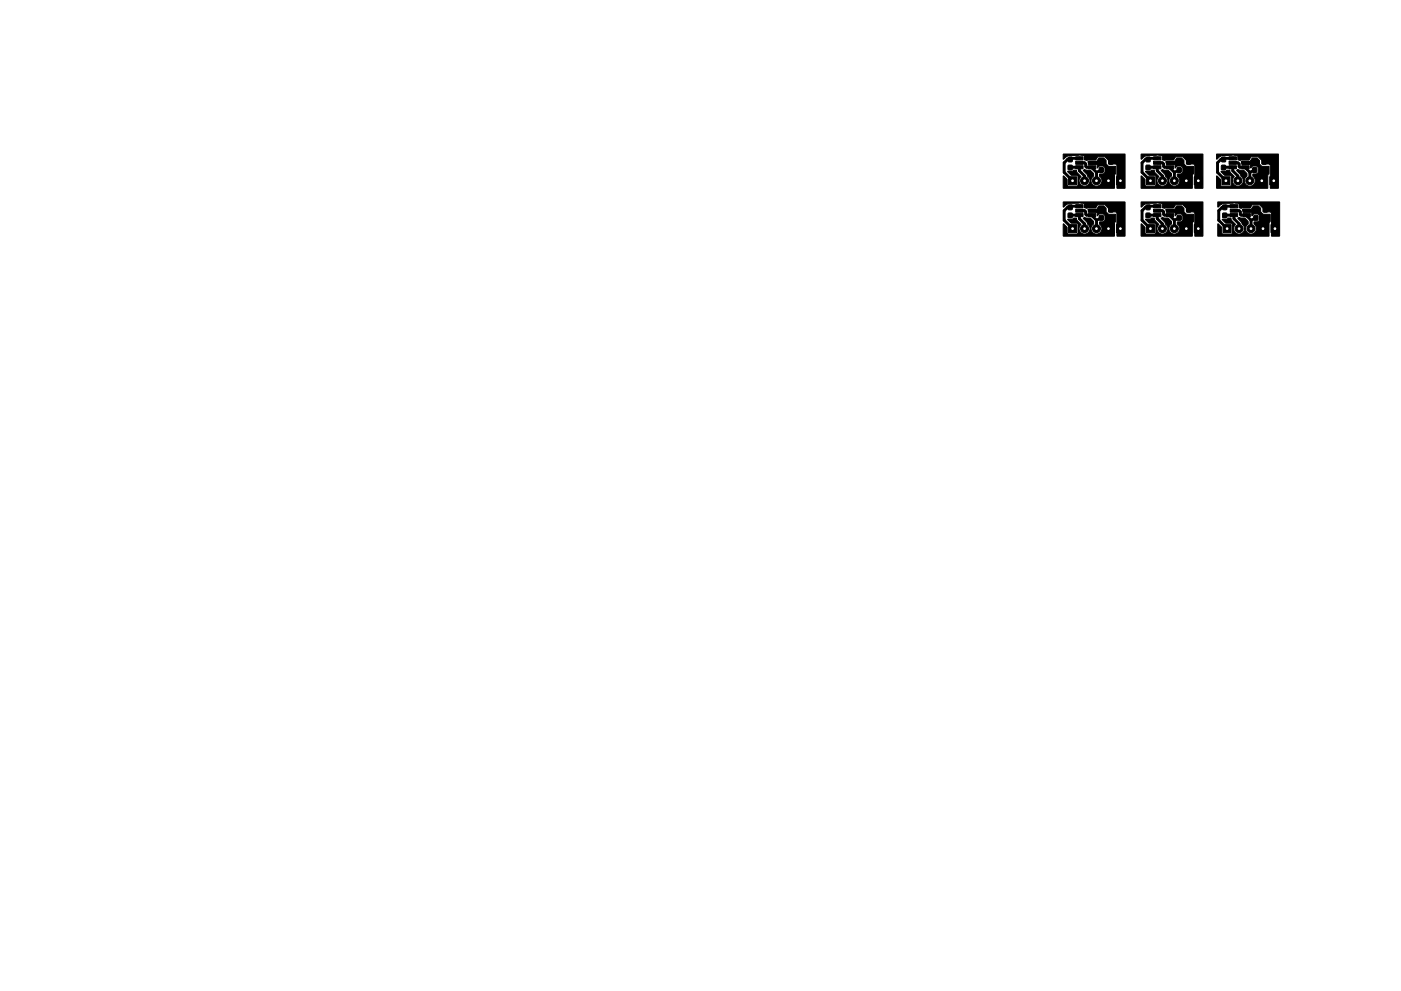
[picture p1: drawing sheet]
<svg xmlns="http://www.w3.org/2000/svg" width="297mm" height="210mm" viewBox="0 0 297 210" stroke-linecap="round" stroke-linejoin="round" font-family="sans-serif">
<g fill="#000" stroke="#000" stroke-width=".21">
<path d="M225.4 32.7h13.1v7.2h-1.7v-4.9l-.2-.2h-1.6v-.8l-.7-.7h-1.6l-.4 .6-2 .1-.4-.1v-.7l-.2-.2h-3.1l-1.1 .8zM226.5 35.1h.8v.9h-.8zM226.5 33.4h.8v.9h-.8zM226.6 37.5h1.7v1.7h-1.7zM228.1 35.2h1.5v.6h-1.5zM228.1 34.2h1.5v.7h-1.5zM228.1 33.3h1.5v.6h-1.5zM230.8 33.3h1.5v.6h-1.5zM230.8 34.2h1.5v.7h-1.5zM230.8 35.2h1.5v.6h-1.5zM226.4 36.3l.9 .1 .4-.3h.5l.2 .5 .8 .8a1.2 1.2 0 0 0 0 1.8 1.2 1.2 0 0 0 1.7-.2 1.2 1.2 0 0 0-.3-1.7l-.9-1.1 .2-.3 1.3 .2 .7 .7v.5a1.17 1.17 0 0 0-.3 1.8 1.17 1.17 0 0 0 1.7 0 1.17 1.17 0 0 0-.2-1.8v-.4h.8l.3-.3 .1-1a.81 .81 0 0 0-1.1-.4l-.5 .4-.2-.7h-1.6l-.3-.6h1.9l.5-.8h1l.5 .5v.8l.5 .5h1.5l.1 1.5-.3 .3v2.8l-10.8 .1v-2.7l.7 .7 .2 1.5h1.9l.3-.2-.1-2-1.4-.1zM233.1 35.6h.8v.9h-.8z"/>
<path d="M233.1 33.9h.8v.9h-.8zM235.1 33.9h.8v.9h-.8zM235.1 35.6h.8v.9h-.8zM236.7 37.5h1.7v1.7h-1.7zM241.9 32.7h13.1v7.2h-1.7v-4.9l-.2-.2h-1.5l-.1-.8-.7-.7h-1.5l-.5 .6-2 .1-.3-.1-.1-.7-.2-.2h-3.1l-1.1 .8zM243 35.1h.8v.9h-.8zM243 33.4h.8v.9h-.8zM243.1 37.5h1.7v1.7h-1.7zM244.6 35.2h1.5v.6h-1.5zM244.6 34.2h1.5v.7h-1.5zM244.6 33.3h1.5v.6h-1.5zM247.3 33.3h1.5v.6h-1.5z"/>
<path d="M247.3 34.2h1.5v.7h-1.5zM247.3 35.2h1.5v.6h-1.5zM242.9 36.3l.9 .1 .4-.3h.5l.2 .5 .8 .8a1.2 1.2 0 0 0 0 1.8 1.2 1.2 0 0 0 1.8-.2 1.2 1.2 0 0 0-.4-1.7l-.9-1.1 .2-.3 1.3 .2 .7 .7v.5a1.17 1.17 0 0 0-.3 1.8 1.17 1.17 0 0 0 1.8 0 1.17 1.17 0 0 0-.3-1.8v-.4h.8l.3-.3 .1-1a.81 .81 0 0 0-1.1-.4l-.5 .4-.2-.7h-1.6l-.2-.6h1.8l.5-.8h1l.5 .5v.8l.5 .5h1.5l.1 1.5-.3 .3v2.8l-10.8 .1v-2.7l.7 .7 .2 1.5h1.9l.3-.2-.1-2-1.4-.1zM249.6 35.6h.8v.9h-.8zM249.6 33.9h.8v.9h-.8zM251.6 33.9h.8v.9h-.8zM251.6 35.6h.8v.9h-.8zM253.2 37.5h1.7v1.7h-1.7zM257.9 32.7h13.1v7.2h-1.7v-4.9l-.2-.2h-1.5l-.1-.8-.7-.7h-1.5l-.5 .6-2 .1-.3-.1-.1-.7-.2-.2h-3.1l-1.1 .8zM259 35.1h.8v.9h-.8zM259 33.4h.8v.9h-.8zM259.1 37.5h1.7v1.7h-1.7z"/>
<path d="M260.6 35.2h1.5v.6h-1.5zM260.6 34.2h1.5v.7h-1.5zM260.6 33.3h1.5v.6h-1.5zM263.3 33.3h1.5v.6h-1.5zM263.3 34.2h1.5v.7h-1.5zM263.3 35.2h1.5v.6h-1.5zM258.9 36.3l.9 .1 .4-.3h.5l.2 .5 .8 .8a1.2 1.2 0 0 0 0 1.8 1.2 1.2 0 0 0 1.8-.2 1.2 1.2 0 0 0-.4-1.7l-.9-1.1 .2-.3 1.3 .2 .7 .7v.5a1.17 1.17 0 0 0-.3 1.8 1.17 1.17 0 0 0 1.8 0 1.17 1.17 0 0 0-.3-1.8v-.4h.8l.3-.3v-1.1a.87 .87 0 0 0-1-.3l-.5 .4-.2-.7h-1.6l-.2-.6h1.8l.5-.8h1l.5 .5v.8l.5 .5h1.5l.1 1.5-.3 .3v2.8l-10.8 .1v-2.7l.7 .7 .2 1.5h1.9l.3-.2-.1-2-1.4-.1zM265.6 35.6h.8v.9h-.8zM265.6 33.9h.8v.9h-.8zM267.6 33.9h.9v.9h-.9zM267.6 35.6h.9v.9h-.9zM269.2 37.5h1.7v1.7h-1.7z"/>
<path d="M225.4 42.9h13.1v7.2h-1.7v-4.9l-.2-.2-1.6-.1v-.7l-.7-.8h-1.6l-.4 .7-2 .1-.4-.1v-.7l-.2-.3-3.1 .1-1.1 .8zM226.5 45.2h.8v1h-.8zM226.5 43.5h.8v1h-.8zM226.6 47.7h1.7v1.7h-1.7zM228.1 45.3h1.5v.7h-1.5zM228.1 44.4h1.5v.6h-1.5zM228.1 43.4h1.5v.7h-1.5zM230.8 43.4h1.5v.7h-1.5zM230.8 44.4h1.5v.6h-1.5zM230.8 45.3h1.5v.7h-1.5zM226.4 46.5h.9l.4-.2h.5l.2 .5 .8 .8a1.2 1.2 0 0 0 0 1.8 1.2 1.2 0 0 0 1.7-.3 1.2 1.2 0 0 0-.3-1.7l-.9-1.1 .2-.2 1.3 .2 .7 .7v.5a1.17 1.17 0 0 0-.3 1.7 1.17 1.17 0 0 0 1.7 .1 1.17 1.17 0 0 0-.2-1.8v-.4l.8-.1 .3-.2 .1-1a.81 .81 0 0 0-1.1-.4l-.5 .4-.2-.7-1.6-.1-.3-.5 1.9-.1 .5-.7h1l.5 .5v.8l.5 .5h1.5l.1 1.5-.3 .2v2.9h-10.8v-2.6l.7 .7 .2 1.4 1.9 .1 .3-.3-.1-1.9-1.4-.2zM233.1 45.8h.8v.9h-.8z"/>
<path d="M233.1 44h.8v1h-.8zM235.1 44h.8v1h-.8zM235.1 45.8h.8v.9h-.8zM236.7 47.7h1.7v1.7h-1.7zM241.9 42.9h13.1v7.2h-1.7v-4.9l-.2-.2-1.5-.1-.1-.7-.7-.8h-1.5l-.5 .7-2 .1-.3-.1-.1-.7-.2-.3-3.1 .1-1.1 .8zM243 45.2h.8v1h-.8zM243 43.5h.8v1h-.8zM243.1 47.7h1.7v1.7h-1.7zM244.6 45.3h1.5v.7h-1.5zM244.6 44.4h1.5v.6h-1.5zM244.6 43.4h1.5v.7h-1.5zM247.3 43.4h1.5v.7h-1.5z"/>
<path d="M247.3 44.4h1.5v.6h-1.5zM247.3 45.3h1.5v.7h-1.5zM242.9 46.5h.9l.4-.2h.5l.2 .5 .8 .8a1.2 1.2 0 0 0 0 1.8 1.2 1.2 0 0 0 1.8-.3 1.2 1.2 0 0 0-.4-1.7l-.9-1.1 .2-.2 1.3 .2 .7 .7v.5a1.17 1.17 0 0 0-.3 1.7 1.17 1.17 0 0 0 1.8 .1 1.17 1.17 0 0 0-.3-1.8v-.4l.8-.1 .3-.2 .1-1a.81 .81 0 0 0-1.1-.4l-.5 .4-.2-.7-1.6-.1-.2-.5 1.8-.1 .5-.7h1l.5 .5v.8l.5 .5h1.5l.1 1.5-.3 .2v2.9h-10.8v-2.6l.7 .7 .2 1.4 1.9 .1 .3-.3-.1-1.9-1.4-.2zM249.6 45.8h.8v.9h-.8zM249.6 44h.8v1h-.8zM251.6 44h.8v1h-.8zM251.6 45.8h.8v.9h-.8zM253.2 47.7h1.7v1.7h-1.7zM258.2 42.9h13.1v7.2h-1.7v-4.9l-.3-.2-1.5-.1v-.7l-.8-.8h-1.5l-.5 .7-1.9 .1-.4-.1v-.7l-.2-.3-3.1 .1-1.2 .8zM259.3 45.2h.8v1h-.8zM259.3 43.5h.8v1h-.8zM259.3 47.7h1.7v1.7h-1.7z"/>
<path d="M260.8 45.3h1.6v.7h-1.6zM260.8 44.4h1.6v.6h-1.6zM260.8 43.4h1.6v.7h-1.6zM263.5 43.4h1.6v.7h-1.6zM263.5 44.4h1.6v.6h-1.6zM263.5 45.3h1.6v.7h-1.6zM259.2 46.5h.8l.4-.2h.5l.2 .5 .8 .8a1.2 1.2 0 0 0 0 1.8 1.2 1.2 0 0 0 1.8-.3 1.2 1.2 0 0 0-.4-1.7l-.9-1.1 .3-.2 1.2 .2 .7 .7v.5a1.17 1.17 0 0 0-.3 1.7 1.17 1.17 0 0 0 1.8 .1 1.17 1.17 0 0 0-.2-1.8v-.4l.7-.1 .4-.2v-1.1a.87 .87 0 0 0-1-.3l-.5 .4-.2-.7-1.7-.1-.2-.5 1.9-.1 .5-.7h1l.5 .5v.8l.5 .5h1.5v1.5l-.2 .2-.1 2.9h-10.8v-2.6l.8 .7 .1 1.4 2 .1 .2-.3v-1.9l-1.4-.2zM265.9 45.8h.8v.9h-.8zM265.9 44h.8v1h-.8zM267.9 44h.8v1h-.8zM267.9 45.8h.8v.9h-.8zM269.5 47.7h1.7v1.7h-1.7z"/>
<circle cx="229.9" cy="38.3" r=".85"/>
<circle cx="232.5" cy="38.3" r=".85"/>
<circle cx="235" cy="38.3" r=".85"/>
<circle cx="246.5" cy="38.3" r=".85"/>
<circle cx="249" cy="38.3" r=".85"/>
<circle cx="251.5" cy="38.3" r=".85"/>
<circle cx="262.5" cy="38.3" r=".85"/>
<circle cx="265" cy="38.3" r=".85"/>
<circle cx="267.5" cy="38.3" r=".85"/>
<circle cx="229.9" cy="48.5" r=".85"/>
<circle cx="232.5" cy="48.5" r=".85"/>
<circle cx="235" cy="48.5" r=".85"/>
<circle cx="246.5" cy="48.5" r=".85"/>
<circle cx="249" cy="48.5" r=".85"/>
<circle cx="251.5" cy="48.5" r=".85"/>
<circle cx="262.7" cy="48.5" r=".85"/>
<circle cx="265.2" cy="48.5" r=".85"/>
<circle cx="267.8" cy="48.5" r=".85"/>
</g>
<g fill="none" stroke="#000" stroke-width=".63">
<path d="M226.9 35.6l2-.1v.7l1 1.1v1M228.9 34.5h1l.3 .3v.5l.2 .2h1.2l.9 1.1M228.9 33.5l-1.8 .1-.2 .2h-.6l-.7 .7v2.1l1.8 1.7M232.5 36.6v1.7M232.5 38.3h.1M233.5 36.1l-1 .5M243.4 35.6l2-.1v.7l1.1 1.1v1M245.4 34.5h1.1l.2 .3v.5l.2 .2h1.2l.9 1.1M245.4 33.5l-1.8 .1-.2 .2h-.6l-.7 .7v2.1l1.8 1.7M249 36.6v1.7M250 36.1l-1 .5M259.4 35.6l2-.1v.7l1.1 1.1v1"/>
<path d="M261.4 34.5h1.1l.2 .3v.5l.2 .2h1.2l.9 1.1M261.4 33.5l-1.7 .1-.3 .2h-.6l-.7 .7v2.1l1.8 1.7M265 36.6v1.7M266 36.1l-1 .5M226.9 45.7l2-.1v.8l1 1.1v1M228.9 44.7h1l.3 .3v.5l.2 .1h1.2l.9 1.1M228.9 43.7h-1.8l-.2 .3h-.6l-.7 .7v2l1.8 1.8M232.5 46.7v1.8M232.5 48.5h.1M233.5 46.2l-1 .5M243.4 45.7l2-.1v.8l1.1 1.1v1M245.4 44.7h1.1l.2 .3v.5l.2 .1h1.2l.9 1.1"/>
<path d="M245.4 43.7h-1.8l-.2 .3h-.6l-.7 .7v2l1.8 1.8M249 46.7v1.8M250 46.2l-1 .5M259.7 45.7l1.9-.1v.8l1.1 1.1v1M261.6 44.7h1.1l.3 .3v.5l.2 .1h1.1l1 1.1M261.7 43.7h-1.8l-.2 .3h-.6l-.7 .7v2l1.8 1.8M265.3 46.7v1.8M265.3 48.5h-.1M266.3 46.2l-1 .5"/>
</g>
<g fill="#fff" stroke="#fff" stroke-width=".21">
<circle cx="237.6" cy="48.5" r=".17"/>
<circle cx="235" cy="48.5" r=".17"/>
<circle cx="232.5" cy="48.5" r=".17"/>
<circle cx="227.4" cy="48.5" r=".17"/>
<circle cx="229.9" cy="48.5" r=".17"/>
<circle cx="254.1" cy="48.5" r=".17"/>
<circle cx="251.5" cy="48.5" r=".17"/>
<circle cx="249" cy="48.5" r=".17"/>
<circle cx="243.9" cy="48.5" r=".17"/>
<circle cx="246.5" cy="48.5" r=".17"/>
<circle cx="270.3" cy="48.5" r=".18"/>
<circle cx="267.8" cy="48.5" r=".18"/>
<circle cx="265.2" cy="48.5" r=".18"/>
<circle cx="260.2" cy="48.5" r=".18"/>
<circle cx="262.7" cy="48.5" r=".18"/>
<circle cx="237.6" cy="38.3" r=".17"/>
<circle cx="235" cy="38.3" r=".17"/>
<circle cx="232.5" cy="38.3" r=".17"/>
<circle cx="227.4" cy="38.3" r=".17"/>
<circle cx="229.9" cy="38.3" r=".17"/>
<circle cx="254.1" cy="38.3" r=".17"/>
<circle cx="251.5" cy="38.3" r=".17"/>
<circle cx="249" cy="38.3" r=".17"/>
<circle cx="243.9" cy="38.3" r=".17"/>
<circle cx="246.5" cy="38.3" r=".17"/>
<circle cx="259.9" cy="38.3" r=".18"/>
<circle cx="262.5" cy="38.3" r=".18"/>
<circle cx="270.1" cy="38.3" r=".18"/>
<circle cx="267.5" cy="38.3" r=".18"/>
<circle cx="265" cy="38.3" r=".18"/>
</g>
</svg>
